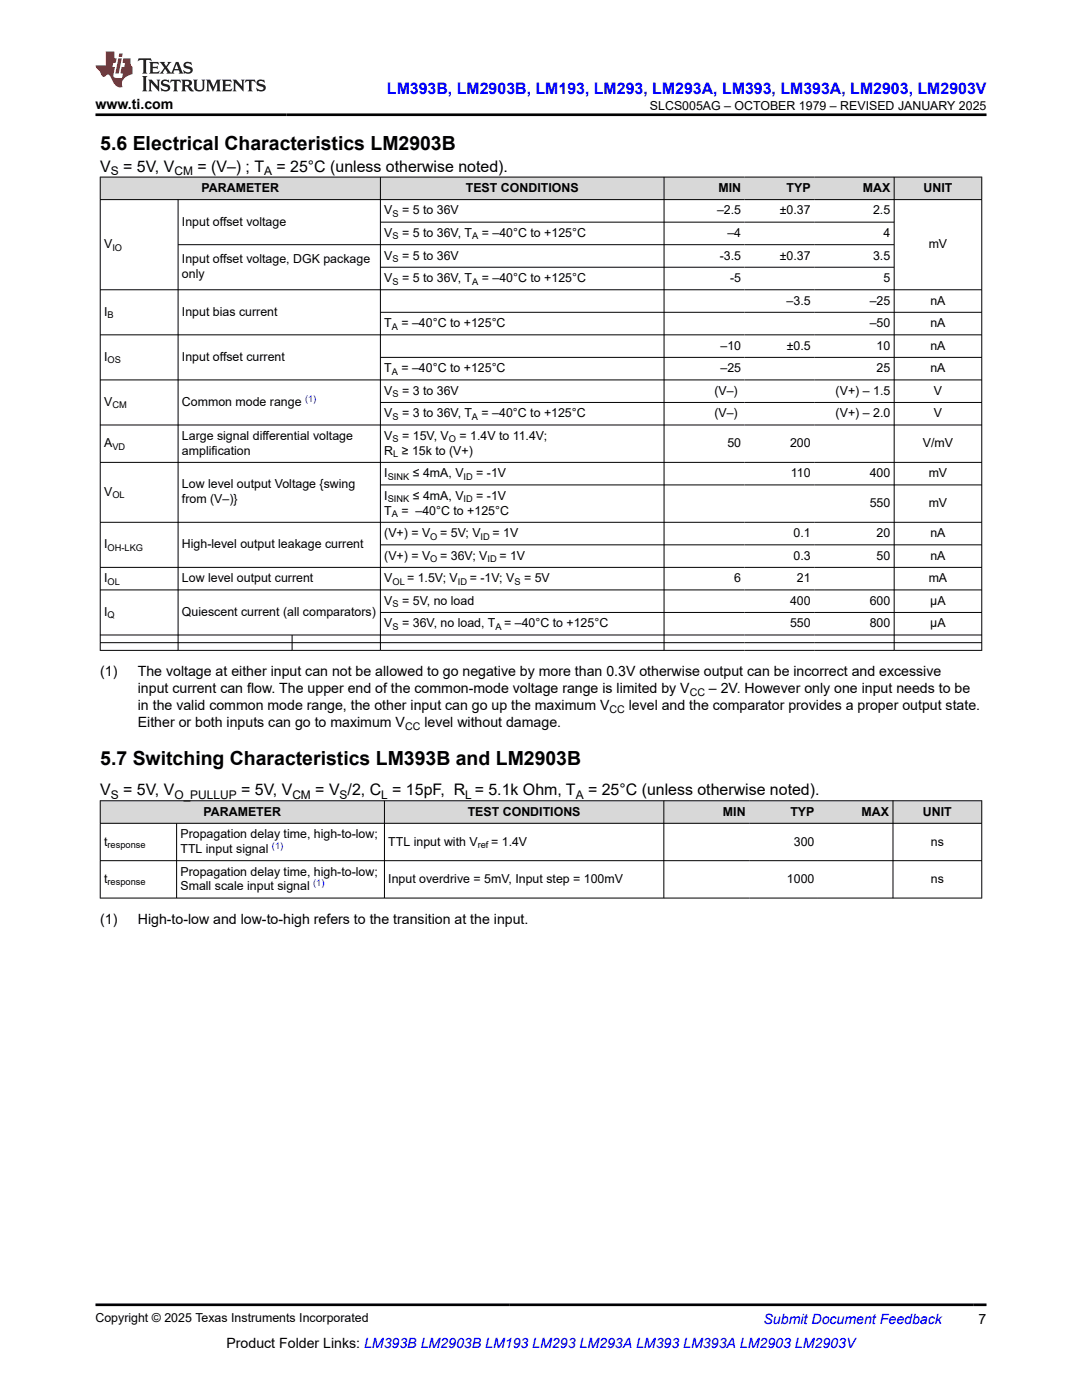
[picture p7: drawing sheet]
<svg xmlns="http://www.w3.org/2000/svg" width="216mm" height="279mm" viewBox="0 0 216 279" stroke-linecap="round" stroke-linejoin="round" font-family="sans-serif">
<defs><g id="words">
<g font-size="3.9">
<text x="20" y="29.9">5.6 Electrical Characteristics LM2903B</text>
<text x="20" y="152.6">5.7 Switching Characteristics LM393B and LM2903B</text>
</g>
<text font-size="3.2" fill="#00f" x="77.2" y="18.7">LM393B, LM2903B, LM193, LM293, LM293A, LM393, LM393A, LM2903, LM2903V</text>
<g font-size="3.2">
<text x="20" y="34.3">V</text>
<text x="24.6" y="34.3">= 5V, V</text>
<text x="39.4" y="34.3">= (V–) ; T</text>
<text x="55.2" y="34.3">= 25°C (unless otherwise noted).</text>
<text x="20" y="158.8">V</text>
<text x="24.6" y="158.8">= 5V, V</text>
<text x="48.1" y="158.8">= 5V, V</text>
<text x="62.9" y="158.8">= V /2, C = 15pF, R = 5.1k Ohm, T</text>
<text x="117.3" y="158.8">= 25°C (unless otherwise noted).</text>
</g>
<g font-size="2.8">
<text x="19" y="21.8">www.ti.com</text>
<text x="20" y="134.9">(1)</text>
<text x="27.5" y="134.9">The voltage at either input can not be allowed to go negative by more than 0.3V otherwise output can be incorrect and excessive</text>
<text x="27.5" y="138.3">input current can flow. The upper end of the common-mode voltage range is limited by V</text>
<text x="27.5" y="141.7">in the valid common mode range, the other input can go up the maximum V</text>
<text x="125.5" y="141.7">level and the comparator provides a proper output state.</text>
<text x="141.5" y="138.3">– 2V. However only one input needs to be</text>
<text x="27.5" y="145.1">Either or both inputs can go to maximum V</text>
<text x="84.7" y="145.1">level without damage.</text>
<text x="20" y="184.4">(1)</text>
<text x="27.5" y="184.4">High-to-low and low-to-high refers to the transition at the input.</text>
<text x="45.2" y="269">Product Folder Links: LM393B LM2903B LM193 LM293 LM293A LM393 LM393A LM2903 LM2903V</text>
<text x="195.3" y="264.2">7</text>
</g>
<text font-size="2.8" fill="#00f" x="152.4" y="264.2">Submit Document Feedback</text>
<g font-size="2.5">
<text x="129.7" y="21.9">SLCS005AG – OCTOBER 1979 – REVISED JANUARY 2025</text>
<text x="40.2" y="38.3">PARAMETER</text>
<text x="93" y="38.3">TEST CONDITIONS</text>
<text x="143.4" y="38.3">MIN</text>
<text x="157" y="38.3">TYP</text>
<text x="172.2" y="38.3">MAX</text>
<text x="184.3" y="38.3">UNIT</text>
<text x="36.3" y="45">Input offset voltage</text>
<text x="76.7" y="42.8">V</text>
<text x="76.7" y="47.3">V</text>
<text x="80.2" y="42.8">= 5 to 36V</text>
<text x="80.2" y="47.3">= 5 to 36V, T</text>
<text x="96.1" y="47.3">= –40°C to +125°C</text>
<text x="143.1" y="42.8">–2.5</text>
<text x="145.1" y="47.3">–4</text>
<text x="155.6" y="42.8">±0.37</text>
<text x="174.2" y="42.8">2.5</text>
<text x="176.3" y="47.3">4</text>
<text x="20.8" y="49.5">V</text>
<text x="36.3" y="52.6">Input offset voltage, DGK package</text>
<text x="76.7" y="51.8">V</text>
<text x="80.2" y="51.8">= 5 to 36V</text>
<text x="143.6" y="51.8">-3.5</text>
<text x="155.6" y="51.8">±0.37</text>
<text x="174.2" y="51.8">3.5</text>
<text x="185.3" y="49.5">mV</text>
<text x="36.3" y="55.5">only</text>
<text x="76.7" y="56.3">V</text>
<text x="80.2" y="56.3">= 5 to 36V, T</text>
<text x="96.1" y="56.3">= –40°C to +125°C</text>
<text x="145.7" y="56.3">-5</text>
<text x="176.3" y="56.3">5</text>
<text x="20.8" y="63">I</text>
<text x="36.3" y="63">Input bias current</text>
<text x="76.7" y="65.3">T</text>
<text x="80.1" y="65.3">= –40°C to +125°C</text>
<text x="157" y="60.8">–3.5</text>
<text x="173.5" y="60.8">–25</text>
<text x="173.5" y="65.3">–50</text>
<text x="185.6" y="60.8">nA</text>
<text x="185.6" y="65.3">nA</text>
<text x="143.8" y="69.8">–10</text>
<text x="157" y="69.8">±0.5</text>
<text x="174.9" y="69.8">10</text>
<text x="185.6" y="69.8">nA</text>
<text x="20.8" y="72">I</text>
<text x="36.3" y="72">Input offset current</text>
<text x="76.7" y="74.3">T</text>
<text x="80.1" y="74.3">= –40°C to +125°C</text>
<text x="143.8" y="74.3">–25</text>
<text x="174.9" y="74.3">25</text>
<text x="185.6" y="74.3">nA</text>
<text x="20.8" y="81">V</text>
<text x="36.3" y="81">Common mode range</text>
<text x="76.7" y="78.8">V</text>
<text x="76.7" y="83.3">V</text>
<text x="80.2" y="78.8">= 3 to 36V</text>
<text x="80.2" y="83.3">= 3 to 36V, T</text>
<text x="96.1" y="83.3">= –40°C to +125°C</text>
<text x="142.5" y="78.8">(V–)</text>
<text x="142.5" y="83.3">(V–)</text>
<text x="166.7" y="78.8">(V+) – 1.5</text>
<text x="166.7" y="83.3">(V+) – 2.0</text>
<text x="186.3" y="78.8">V</text>
<text x="186.3" y="83.3">V</text>
<text x="20.8" y="89.3">A</text>
<text x="36.3" y="87.8">Large signal differential voltage</text>
<text x="76.7" y="87.8">V</text>
<text x="80.2" y="87.8">= 15V, V</text>
<text x="91.7" y="87.8">= 1.4V to 11.4V;</text>
<text x="145.1" y="89.3">50</text>
<text x="157.6" y="89.3">200</text>
<text x="184.1" y="89.3">V/mV</text>
<text x="36.3" y="90.7">amplification</text>
<text x="76.7" y="90.7">R ≥ 15k to (V+)</text>
<text x="76.7" y="95.2">I</text>
<text x="82.4" y="95.2">≤ 4mA, V</text>
<text x="95" y="95.2">= -1V</text>
<text x="157.8" y="95.2">110</text>
<text x="173.5" y="95.2">400</text>
<text x="185.3" y="95.2">mV</text>
<text x="20.8" y="99">V</text>
<text x="36.3" y="97.5">Low level output Voltage {swing</text>
<text x="36.3" y="100.5">from (V–)}</text>
<text x="76.7" y="99.7">I</text>
<text x="82.4" y="99.7">≤ 4mA, V</text>
<text x="95" y="99.7">= -1V</text>
<text x="173.5" y="101.2">550</text>
<text x="185.3" y="101.2">mV</text>
<text x="76.7" y="102.7">T</text>
<text x="76.7" y="107.2">(V+) = V</text>
<text x="80.1" y="102.7">= –40°C to +125°C</text>
<text x="87.8" y="107.2">= 5V; V</text>
<text x="98.3" y="107.2">= 1V</text>
<text x="158.3" y="107.2">0.1</text>
<text x="174.9" y="107.2">20</text>
<text x="185.6" y="107.2">nA</text>
<text x="20.8" y="109.4">I</text>
<text x="36.3" y="109.4">High-level output leakage current</text>
<text x="76.7" y="111.7">(V+) = V</text>
<text x="87.8" y="111.7">= 36V; V</text>
<text x="99.6" y="111.7">= 1V</text>
<text x="158.3" y="111.7">0.3</text>
<text x="174.9" y="111.7">50</text>
<text x="185.6" y="111.7">nA</text>
<text x="20.8" y="116.2">I</text>
<text x="36.3" y="116.2">Low level output current</text>
<text x="76.7" y="116.2">V</text>
<text x="81.2" y="116.2">= 1.5V; V</text>
<text x="93.7" y="116.2">= -1V; V</text>
<text x="104.6" y="116.2">= 5V</text>
<text x="146.5" y="116.2">6</text>
<text x="159" y="116.2">21</text>
<text x="185.3" y="116.2">mA</text>
<text x="20.8" y="122.9">I</text>
<text x="36.3" y="122.9">Quiescent current (all comparators)</text>
<text x="76.7" y="120.7">V</text>
<text x="76.7" y="125.2">V</text>
<text x="80.2" y="120.7">= 5V, no load</text>
<text x="80.2" y="125.2">= 36V, no load, T</text>
<text x="100.6" y="125.2">= –40°C to +125°C</text>
<text x="157.6" y="120.7">400</text>
<text x="157.6" y="125.2">550</text>
<text x="173.5" y="120.7">600</text>
<text x="173.5" y="125.2">800</text>
<text x="185.6" y="120.7">µA</text>
<text x="185.6" y="125.2">µA</text>
<text x="36" y="167.3">Propagation delay time, high-to-low;</text>
<text x="40.6" y="162.8">PARAMETER</text>
<text x="93.3" y="162.8">TEST CONDITIONS</text>
<text x="144.3" y="162.8">MIN</text>
<text x="157.7" y="162.8">TYP</text>
<text x="171.9" y="162.8">MAX</text>
<text x="184.2" y="162.8">UNIT</text>
<text x="20.8" y="168.7">t</text>
<text x="36" y="170.2">TTL input signal</text>
<text x="77.5" y="168.7">TTL input with V</text>
<text x="98" y="168.7">= 1.4V</text>
<text x="158.4" y="168.7">300</text>
<text x="185.7" y="168.7">ns</text>
<text x="20.8" y="176.2">t</text>
<text x="36" y="174.7">Propagation delay time, high-to-low;</text>
<text x="36" y="177.7">Small scale input signal</text>
<text x="77.5" y="176.2">Input overdrive = 5mV, Input step = 100mV</text>
<text x="157" y="176.2">1000</text>
<text x="185.7" y="176.2">ns</text>
<text x="19" y="263.9">Copyright © 2025 Texas Instruments Incorporated</text>
</g>
<g font-size="2.4">
<text x="22.1" y="34.9">S</text>
<text x="34.8" y="34.9">CM</text>
<text x="52.7" y="34.9">A</text>
<text x="22.1" y="159.4">S</text>
<text x="34.8" y="159.4">O_PULLUP</text>
<text x="58.3" y="159.4">CM</text>
<text x="67.8" y="159.4">S</text>
<text x="76.1" y="159.4">L</text>
<text x="92.8" y="159.4">L</text>
<text x="114.9" y="159.4">A</text>
</g>
<g font-size="2.1">
<text x="121.6" y="142.3">CC</text>
<text x="137.6" y="138.9">CC</text>
<text x="80.8" y="145.7">CC</text>
</g>
<g font-size="1.9">
<text x="78.3" y="43.3">S</text>
<text x="78.3" y="47.8">S</text>
<text x="94.2" y="47.8">A</text>
<text x="22.4" y="50">IO</text>
<text x="78.3" y="52.3">S</text>
<text x="78.3" y="56.8">S</text>
<text x="94.2" y="56.8">A</text>
<text x="21.5" y="63.5">B</text>
<text x="78.2" y="65.8">A</text>
<text x="21.5" y="72.5">OS</text>
<text x="78.2" y="74.8">A</text>
<text x="22.4" y="81.5">CM</text>
<text x="78.3" y="79.3">S</text>
<text x="78.3" y="83.8">S</text>
<text x="94.2" y="83.8">A</text>
<text x="22.4" y="89.8">VD</text>
<text x="78.3" y="88.3">S</text>
<text x="89.6" y="88.3">O</text>
<text x="77.4" y="95.7">SINK</text>
<text x="78.5" y="91.2">L</text>
<text x="92.5" y="95.7">ID</text>
<text x="22.4" y="99.5">OL</text>
<text x="77.4" y="100.2">SINK</text>
<text x="92.5" y="100.2">ID</text>
<text x="78.2" y="103.2">A</text>
<text x="85.9" y="107.7">O</text>
<text x="95.9" y="107.7">ID</text>
<text x="21.5" y="109.9">OH-LKG</text>
<text x="85.9" y="112.2">O</text>
<text x="97.3" y="112.2">ID</text>
<text x="21.5" y="116.7">OL</text>
<text x="78.3" y="116.7">OL</text>
<text x="91.4" y="116.7">ID</text>
<text x="102.6" y="116.7">S</text>
<text x="21.5" y="123.4">Q</text>
<text x="78.3" y="121.2">S</text>
<text x="78.3" y="125.7">S</text>
<text x="98.8" y="125.7">A</text>
<text x="21.5" y="169.2">response</text>
<text x="95.3" y="169.2">ref</text>
<text x="21.5" y="176.7">response</text>
</g>
<g font-size="1.9" fill="#00f">
<text x="60.9" y="80.2">(1)</text>
<text x="54.3" y="169.4">(1)</text>
<text x="62.5" y="176.9">(1)</text>
</g>
</g></defs>
<g fill="#d8d8d8">
<path d="M20 35.3h175.9v4.5h-175.9z" fill-rule="evenodd"/>
<path d="M20.1 35.4h55.7v4.4h-55.7z" fill-rule="evenodd"/>
<path d="M76 35.4h56.4v4.4h-56.4z" fill-rule="evenodd"/>
<path d="M132.6 35.4h16v4.4h-16z" fill-rule="evenodd"/>
<path d="M148.6 35.4h13.9v4.4h-13.9z" fill-rule="evenodd"/>
<path d="M162.5 35.4h15.9v4.4h-15.9z" fill-rule="evenodd"/>
<path d="M178.5 35.4h17.3v4.4h-17.3z" fill-rule="evenodd"/>
</g>
<g fill="none" stroke="#000" stroke-width=".2">
<path d="M19.9 35.3h176.1M19.9 39.8h176.1M20 35.3v94.6M35.5 39.8v90.1M75.9 35.3v94.6M132.5 35.3v94.6M178.4 35.3v94.6M195.9 35.3v94.6M19.9 57.8h176.1M35.5 48.8h143M75.9 44.3h102.6M75.9 53.3h102.6"/>
<path d="M19.9 66.8h176.1M19.9 75.8h176.1M75.9 62.3h120.1M75.9 71.3h120.1M19.9 84.8h176.1M19.9 92.3h176.1M75.9 80.3h120.1M75.9 96.8h120.1M19.9 113.2h176.1M19.9 117.7h176.1M75.9 108.7h120.1M196 104.2h-176.1"/>
<path d="M19.9 126.7h176.1M19.9 128.3h176.1M19.9 129.8h176.1M58.3 126.7v3.2M75.9 122.2h120.1"/>
</g>
<g fill="#d8d8d8">
<path d="M20 159.8h175.9v4.5h-175.9z" fill-rule="evenodd"/>
<path d="M20.1 159.9h56.5v4.3h-56.5z" fill-rule="evenodd"/>
<path d="M76.8 159.9h55.6v4.3h-55.6z" fill-rule="evenodd"/>
<path d="M132.5 159.9h17v4.3h-17z" fill-rule="evenodd"/>
<path d="M149.5 159.9h13.7v4.3h-13.7z" fill-rule="evenodd"/>
<path d="M163.2 159.9h14.9v4.3h-14.9z" fill-rule="evenodd"/>
<path d="M178.2 159.9h17.6v4.3h-17.6z" fill-rule="evenodd"/>
</g>
<path d="M19.9 159.8h176.1M20 159.7v19.6M76.7 159.7v19.6M132.5 159.7v19.6M178.2 159.7v19.6M195.9 159.7v19.6M19.9 164.3h176.1M19.9 171.8h176.1M19.9 179.2h176.1M35.2 164.3v15" fill="none" stroke="#000" stroke-width=".2"/>
<path d="M27.7 11.6l-.2 .6 .5-.2h.6v.1v2.2l-.2 .4h1l-.2-.4v-2.2v-.1h.5l.5 .2-.1-.6zM29.8 12.4l.2 .3v1.6l-.2 .4h1.9l.1-.6a1.08 1.08 0 0 1-1.3 .2v-.7h.6l.4 .2v-.7l-.4 .2h-.6v-.5l.2-.2a1 1 0 0 1 1 .3l-.1-.5zM31.8 12.4l1 1.1-1 1.2h.9l-.2-.2 .4-.8 .5 .8-.2 .2h1.6l-.2-.2 .1-.5h1l.1 .5-.1 .2h.9l-.2-.4-.8-1.9h-.5l-1 2.1-.8-1.1 .9-1h-.8l.2 .2-.5 .6-.3-.6 .1-.2zM35.2 12.8l.4 1h-.8zM36.8 12.5a.65 .65 0 0 0-.2 .7 .65 .65 0 0 0 .6 .5l.7 .1 .1 .3a.79 .79 0 0 1-.7 .4 .79 .79 0 0 1-.7-.5l.1 .7 .2-.1a.93 .93 0 0 0 1.1 0 .93 .93 0 0 0 .4-.9 1.46 1.46 0 0 0-1.2-.6l-.1-.3a1.09 1.09 0 0 1 1.2 .2l-.2-.6-.1 .1-.6-.2zM28.4 15.2l.2 .4v2.2l-.2 .4h1l-.2-.4v-2.2l.2-.4zM29.6 15.9l.2 .4v1.5l-.2 .4h.8l-.3-.4v-1.3l1.7 1.8v-2l.2-.4h-.8l.2 .2 .1 1.1-1.2-1.3zM32.3 16a.65 .65 0 0 0-.2 .8 .65 .65 0 0 0 .7 .4l.6 .2 .1 .2a.79 .79 0 0 1-.7 .4 .79 .79 0 0 1-.7-.5l.1 .7 .2-.1a.93 .93 0 0 0 1.1 .1 .93 .93 0 0 0 .4-1 1.46 1.46 0 0 0-1.2-.5l-.1-.4a1.09 1.09 0 0 1 1.2 .2l-.2-.6-.1 .1-.6-.1zM34.1 15.9l-.1 .6a.63 .63 0 0 1 .7-.3l.1 1.6-.3 .4h1l-.2-.4v-1.6a.66 .66 0 0 1 .8 .3l-.1-.6zM36.2 15.9l.2 .4v1.5l-.2 .4h.9l-.2-.2v-.7h.5l.1 .2a.79 .79 0 0 0 1.2 .6l-1-.9a.61 .61 0 0 0 .6-.6 .61 .61 0 0 0-.5-.7zM36.9 16.2h.2a.47 .47 0 0 1 .5 .1 .47 .47 0 0 1 .1 .5l-.2 .1-.6 .1zM38.5 15.9l.2 .2a2.27 2.27 0 0 0 .4 2 1.04 1.04 0 0 0 1.7-.7v-1.3l.2-.2h-.8l.2 .4v1.1a.6 .6 0 0 1-.6 .6 .6 .6 0 0 1-.6-.6v-1.1l.3-.4zM41.1 15.9l.2 .4v1.5l-.2 .4h.7l-.2-.4v-1.4l.9 1.9 .8-1.9v1.4l-.2 .4h1l-.3-.4v-1.5l.3-.4h-.8l-.7 1.5-.7-1.5zM44.3 15.9l.2 .4v1.5l-.2 .4h1.9l.1-.6a1.09 1.09 0 0 1-1.3 .2v-.7h.6l.4 .2v-.6l-.4 .2h-.6v-.6l.2-.1a1.01 1.01 0 0 1 1 .3l-.1-.6zM46.4 15.9l.3 .4v1.5l-.3 .4h.8l-.2-.4v-1.3l1.6 1.8v-2l.2-.4h-.7l.2 .2v1.1l-1.2-1.3zM49 15.9l-.1 .6a.63 .63 0 0 1 .8-.3v1.6l-.3 .4h1l-.2-.4v-1.6a.66 .66 0 0 1 .8 .3l-.1-.6zM51.4 16a.65 .65 0 0 0-.2 .8 .65 .65 0 0 0 .6 .4l.6 .2 .2 .2a.79 .79 0 0 1-.8 .4 .79 .79 0 0 1-.6-.5l.1 .7 .2-.1a.93 .93 0 0 0 1 .1 .93 .93 0 0 0 .5-1 1.46 1.46 0 0 0-1.3-.5l-.1-.4a1.09 1.09 0 0 1 1.3 .2l-.2-.6-.2 .1-.5-.1z" fill="#231f20"/>
<path d="M21.1 10.3v2.7h-2.1l.1 .4 .9 1a.95 .95 0 0 0 .9 .9 .59 .59 0 0 1 .6-.4 .59 .59 0 0 1 .5 .3l.4 .8a1.59 1.59 0 0 0 2.1 1.4 1.61 1.61 0 0 1 1-2.3l1-.3-.1-1.5a1.59 1.59 0 0 1-.4-1.7h-1.4l-.2 .9h.5l-.1 .9h-.5l-.2 .9v.3l.4 .1-.2 .9h-.6a.73 .73 0 0 1-1.1-.7l.3-1.5h-.5l.2-.9h.5l.2-.9h-.5v-1.3zM23.6 11.6l-.6 3.1h.7l.6-3.1zM23.8 10.7l-.1 .6h.7l.1-.6z" fill="#ed1c24"/>
<path d="M19 22.9h177.8M19 260.4h177.8" fill="none" stroke="#000" stroke-width=".53"/>
<use href="#words"/>
</svg>
